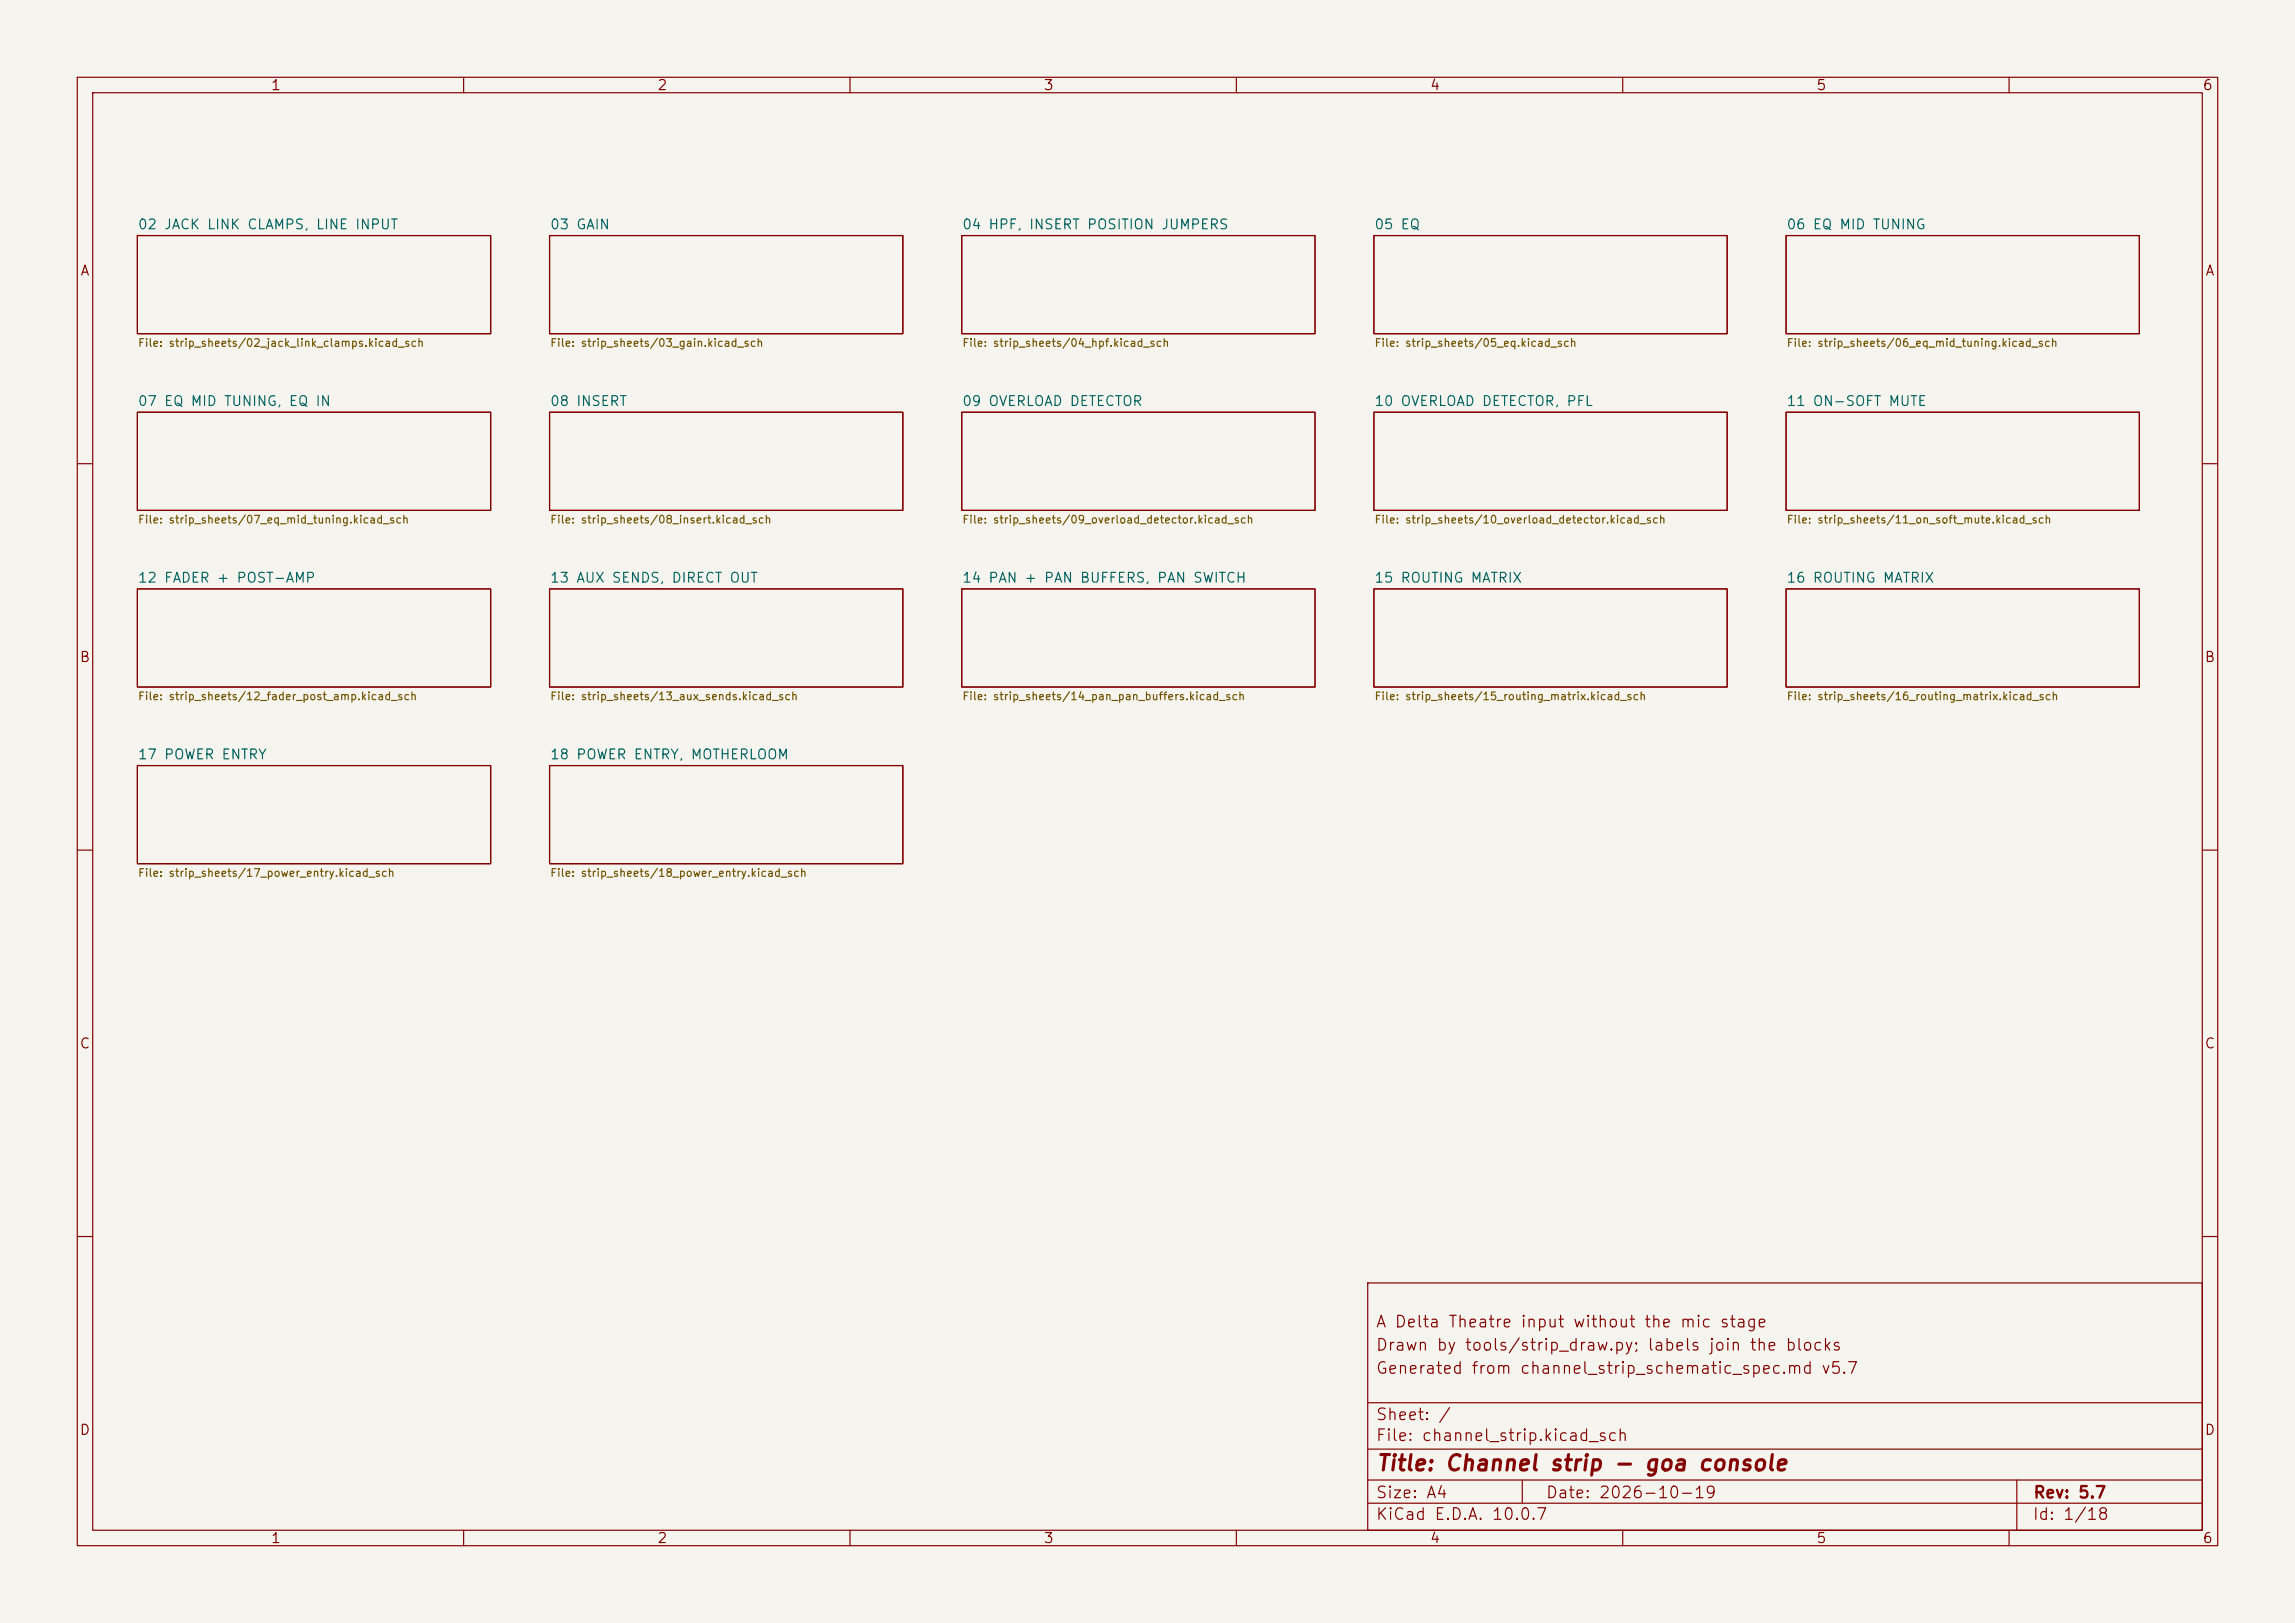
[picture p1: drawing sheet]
<svg xmlns="http://www.w3.org/2000/svg" width="297mm" height="210mm" viewBox="0 0 297 210" stroke-linecap="round" stroke-linejoin="round" font-family="sans-serif">
<defs><g id="words">
<text font-size="2" fill="#840000" x="178" y="190.8">Title: Channel strip - goa console</text>
<g font-size="1.5" fill="#840000">
<text x="178" y="172.1">A Delta Theatre input without the mic stage</text>
<text x="178" y="178.1">Generated from channel_strip_schematic_spec.md v5.7</text>
<text x="178" y="175.1">Drawn by tools/strip_draw.py; labels join the blocks</text>
<text x="178" y="184.1">Sheet: /</text>
<text x="178" y="186.8">File: channel_strip.kicad_sch</text>
<text x="178" y="197">KiCad E.D.A. 10.0.7</text>
<text x="178" y="194.2">Size: A4</text>
<text x="200" y="194.2">Date: 2026-10-19</text>
<text x="263" y="197">Id: 1/18</text>
<text x="263" y="194.2">Rev: 5.7</text>
</g>
<g font-size="1.3" fill="#840000">
<text x="35" y="12">1</text>
<text x="85" y="12">2</text>
<text x="135" y="12">3</text>
<text x="185" y="12">4</text>
<text x="235" y="12">5</text>
<text x="285" y="12">6</text>
<text x="10.3" y="36">A</text>
<text x="285.3" y="36">A</text>
<text x="10.2" y="86">B</text>
<text x="285.2" y="86">B</text>
<text x="10.2" y="136">C</text>
<text x="285.2" y="136">C</text>
<text x="10.2" y="186">D</text>
<text x="285.2" y="186">D</text>
<text x="35" y="200">1</text>
<text x="85" y="200">2</text>
<text x="135" y="200">3</text>
<text x="185" y="200">4</text>
<text x="235" y="200">5</text>
<text x="285" y="200">6</text>
</g>
<g font-size="1.3" fill="#006464">
<text x="17.8" y="30">02 JACK LINK CLAMPS, LINE INPUT</text>
<text x="71.1" y="30">03 GAIN</text>
<text x="124.4" y="30">04 HPF, INSERT POSITION JUMPERS</text>
<text x="177.8" y="30">05 EQ</text>
<text x="231.1" y="30">06 EQ MID TUNING</text>
<text x="17.8" y="52.9">07 EQ MID TUNING, EQ IN</text>
<text x="71.1" y="52.9">08 INSERT</text>
<text x="124.4" y="52.9">09 OVERLOAD DETECTOR</text>
<text x="177.8" y="52.9">10 OVERLOAD DETECTOR, PFL</text>
<text x="231.1" y="52.9">11 ON-SOFT MUTE</text>
<text x="17.8" y="75.7">12 FADER + POST-AMP</text>
<text x="71.1" y="75.7">13 AUX SENDS, DIRECT OUT</text>
<text x="124.4" y="75.7">14 PAN + PAN BUFFERS, PAN SWITCH</text>
<text x="177.8" y="75.7">15 ROUTING MATRIX</text>
<text x="231.1" y="75.7">16 ROUTING MATRIX</text>
<text x="17.8" y="98.6">17 POWER ENTRY</text>
<text x="71.1" y="98.6">18 POWER ENTRY, MOTHERLOOM</text>
</g>
<g font-size="1" fill="#725600">
<text x="17.8" y="45.1">File: strip_sheets/02_jack_link_clamps.kicad_sch</text>
<text x="71.1" y="45.1">File: strip_sheets/03_gain.kicad_sch</text>
<text x="124.5" y="45.1">File: strip_sheets/04_hpf.kicad_sch</text>
<text x="177.8" y="45.1">File: strip_sheets/05_eq.kicad_sch</text>
<text x="231.1" y="45.1">File: strip_sheets/06_eq_mid_tuning.kicad_sch</text>
<text x="17.8" y="68">File: strip_sheets/07_eq_mid_tuning.kicad_sch</text>
<text x="71.1" y="68">File: strip_sheets/08_insert.kicad_sch</text>
<text x="124.5" y="68">File: strip_sheets/09_overload_detector.kicad_sch</text>
<text x="177.8" y="68">File: strip_sheets/10_overload_detector.kicad_sch</text>
<text x="231.1" y="68">File: strip_sheets/11_on_soft_mute.kicad_sch</text>
<text x="17.8" y="90.8">File: strip_sheets/12_fader_post_amp.kicad_sch</text>
<text x="71.1" y="90.8">File: strip_sheets/13_aux_sends.kicad_sch</text>
<text x="124.5" y="90.8">File: strip_sheets/14_pan_pan_buffers.kicad_sch</text>
<text x="177.8" y="90.8">File: strip_sheets/15_routing_matrix.kicad_sch</text>
<text x="231.1" y="90.8">File: strip_sheets/16_routing_matrix.kicad_sch</text>
<text x="17.8" y="113.7">File: strip_sheets/17_power_entry.kicad_sch</text>
<text x="71.1" y="113.7">File: strip_sheets/18_power_entry.kicad_sch</text>
</g>
</g></defs>
<path d="M0 0h297v210h-297z" fill="#f5f4ef" stroke="#f5f4ef" stroke-width=".13"/>
<g fill="none" stroke="#840000" stroke-width=".15">
<path d="M10 10h277v190h-277zM12 12h273v186h-273zM60 10v2M110 10v2M160 10v2M210 10v2M260 10v2M17.8 30.5h45.7v12.7h-45.7zM71.1 30.5h45.7v12.7h-45.7zM124.5 30.5h45.7v12.7h-45.7zM177.8 30.5h45.7v12.7h-45.7zM231.1 30.5h45.8v12.7h-45.8z"/>
<path d="M17.8 53.3h45.7v12.7h-45.7zM71.1 53.3h45.7v12.7h-45.7zM124.5 53.3h45.7v12.7h-45.7zM177.8 53.3h45.7v12.7h-45.7zM231.1 53.3h45.8v12.7h-45.8zM10 60h2M17.8 76.2h45.7v12.7h-45.7zM71.1 76.2h45.7v12.7h-45.7zM124.5 76.2h45.7v12.7h-45.7zM177.8 76.2h45.7v12.7h-45.7zM231.1 76.2h45.8v12.7h-45.8zM285 60h2"/>
<path d="M17.8 99.1h45.7v12.7h-45.7zM71.1 99.1h45.7v12.7h-45.7zM10 110h2M285 110h2M10 160h2M177 166h108v32h-108zM285 160h2M60 198v2M110 198v2M160 198v2M177 194.5h108M177 191.5h108"/>
<path d="M177 187.5h108M177 181.5h108M197 191.5v3M210 198v2M260 198v2M261 191.5v6.5"/>
</g>
<use href="#words"/>
</svg>
